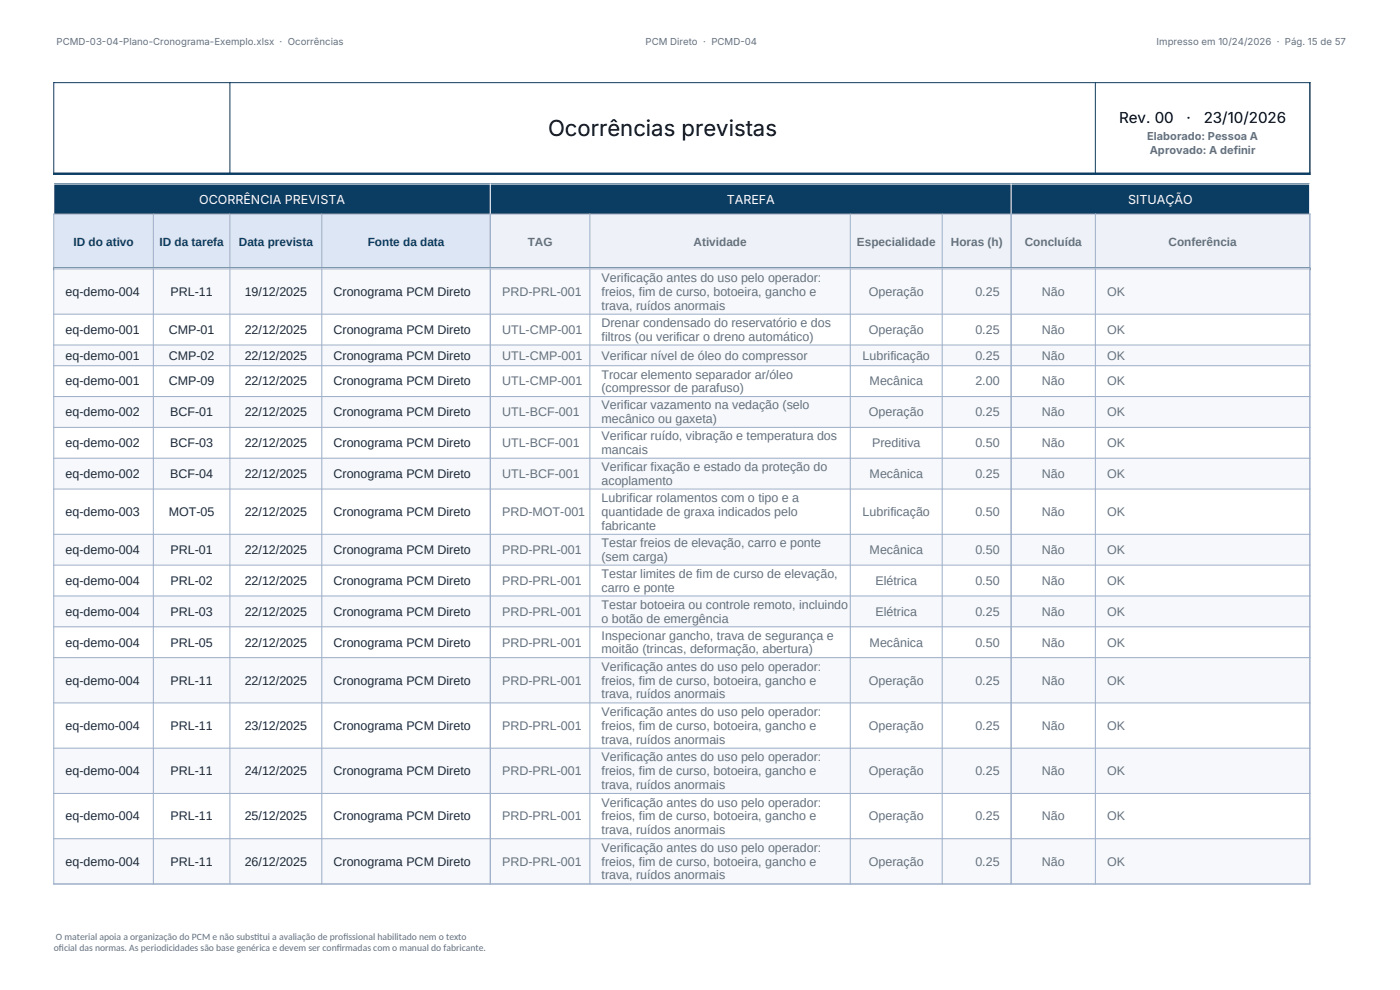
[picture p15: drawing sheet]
<svg xmlns="http://www.w3.org/2000/svg" width="297mm" height="210mm" viewBox="0 0 297 210" stroke-linecap="round" stroke-linejoin="round" font-family="sans-serif">
<defs><g id="words">
<text font-size="4.7" x="116.3" y="28.9">Ocorrências previstas</text>
<g font-size="3.2">
<text x="237.4" y="26.1">Rev. 00</text>
<text x="251.7" y="26.1">·</text>
<text x="255.4" y="26.1">23/10/2026</text>
</g>
<g font-size="2.6" fill="#fff">
<text x="42.3" y="43.2">OCORRÊNCIA PREVISTA</text>
<text x="154.2" y="43.2">TAREFA</text>
<text x="239.3" y="43.2">SITUAÇÃO</text>
</g>
<g font-size="2.6" fill="#64717d">
<text x="127.6" y="59.8">Verificação antes do uso pelo operador:</text>
<text x="106.5" y="62.8">PRD-PRL-001</text>
<text x="127.6" y="62.8">freios, fim de curso, botoeira, gancho e</text>
<text x="127.6" y="65.7">trava, ruídos anormais</text>
<text x="184.3" y="62.8">Operação</text>
<text x="206.9" y="62.8">0.25</text>
<text x="221" y="62.8">Não</text>
<text x="234.9" y="62.8">OK</text>
<text x="106.5" y="70.8">UTL-CMP-001</text>
<text x="127.6" y="69.4">Drenar condensado do reservatório e dos</text>
<text x="184.3" y="70.8">Operação</text>
<text x="206.9" y="70.8">0.25</text>
<text x="221" y="70.8">Não</text>
<text x="234.9" y="70.8">OK</text>
<text x="106.5" y="76.3">UTL-CMP-001</text>
<text x="127.6" y="76.3">Verificar nível de óleo do compressor</text>
<text x="127.6" y="72.3">filtros (ou verificar o dreno automático)</text>
<text x="183" y="76.3">Lubrificação</text>
<text x="206.9" y="76.3">0.25</text>
<text x="221" y="76.3">Não</text>
<text x="234.9" y="76.3">OK</text>
<text x="106.5" y="81.8">UTL-CMP-001</text>
<text x="127.6" y="80.3">Trocar elemento separador ar/óleo</text>
<text x="127.6" y="83.2">(compressor de parafuso)</text>
<text x="184.5" y="81.8">Mecânica</text>
<text x="206.9" y="81.8">2.00</text>
<text x="221" y="81.8">Não</text>
<text x="234.9" y="81.8">OK</text>
<text x="106.5" y="88.3">UTL-BCF-001</text>
<text x="127.6" y="86.8">Verificar vazamento na vedação (selo</text>
<text x="127.6" y="89.8">mecânico ou gaxeta)</text>
<text x="184.3" y="88.3">Operação</text>
<text x="206.9" y="88.3">0.25</text>
<text x="221" y="88.3">Não</text>
<text x="234.9" y="88.3">OK</text>
<text x="106.5" y="94.9">UTL-BCF-001</text>
<text x="127.6" y="93.4">Verificar ruído, vibração e temperatura dos</text>
<text x="185" y="94.9">Preditiva</text>
<text x="206.9" y="94.9">0.50</text>
<text x="221" y="94.9">Não</text>
<text x="234.9" y="94.9">OK</text>
<text x="106.5" y="101.4">UTL-BCF-001</text>
<text x="127.6" y="96.3">mancais</text>
<text x="127.6" y="99.9">Verificar fixação e estado da proteção do</text>
<text x="184.5" y="101.4">Mecânica</text>
<text x="206.9" y="101.4">0.25</text>
<text x="221" y="101.4">Não</text>
<text x="234.9" y="101.4">OK</text>
<text x="127.6" y="102.9">acoplamento</text>
<text x="127.6" y="106.5">Lubrificar rolamentos com o tipo e a</text>
<text x="106.5" y="109.5">PRD-MOT-001</text>
<text x="127.6" y="109.5">quantidade de graxa indicados pelo</text>
<text x="127.6" y="112.4">fabricante</text>
<text x="183" y="109.5">Lubrificação</text>
<text x="206.9" y="109.5">0.50</text>
<text x="221" y="109.5">Não</text>
<text x="234.9" y="109.5">OK</text>
<text x="106.5" y="117.5">PRD-PRL-001</text>
<text x="127.6" y="116.1">Testar freios de elevação, carro e ponte</text>
<text x="127.6" y="119">(sem carga)</text>
<text x="184.5" y="117.5">Mecânica</text>
<text x="206.9" y="117.5">0.50</text>
<text x="221" y="117.5">Não</text>
<text x="234.9" y="117.5">OK</text>
<text x="106.5" y="124.1">PRD-PRL-001</text>
<text x="127.6" y="122.6">Testar limites de fim de curso de elevação,</text>
<text x="127.6" y="125.5">carro e ponte</text>
<text x="185.7" y="124.1">Elétrica</text>
<text x="206.9" y="124.1">0.50</text>
<text x="221" y="124.1">Não</text>
<text x="234.9" y="124.1">OK</text>
<text x="106.5" y="130.6">PRD-PRL-001</text>
<text x="127.6" y="129.1">Testar botoeira ou controle remoto, incluindo</text>
<text x="185.7" y="130.6">Elétrica</text>
<text x="206.9" y="130.6">0.25</text>
<text x="221" y="130.6">Não</text>
<text x="234.9" y="130.6">OK</text>
<text x="106.5" y="137.2">PRD-PRL-001</text>
<text x="127.6" y="132.1">o botão de emergência</text>
<text x="127.6" y="135.7">Inspecionar gancho, trava de segurança e</text>
<text x="184.5" y="137.2">Mecânica</text>
<text x="206.9" y="137.2">0.50</text>
<text x="221" y="137.2">Não</text>
<text x="234.9" y="137.2">OK</text>
<text x="127.6" y="138.6">moitão (trincas, deformação, abertura)</text>
<text x="127.6" y="142.3">Verificação antes do uso pelo operador:</text>
<text x="106.5" y="145.2">PRD-PRL-001</text>
<text x="127.6" y="145.2">freios, fim de curso, botoeira, gancho e</text>
<text x="127.6" y="148.2">trava, ruídos anormais</text>
<text x="184.3" y="145.2">Operação</text>
<text x="206.9" y="145.2">0.25</text>
<text x="221" y="145.2">Não</text>
<text x="234.9" y="145.2">OK</text>
<text x="106.5" y="154.8">PRD-PRL-001</text>
<text x="127.6" y="151.9">Verificação antes do uso pelo operador:</text>
<text x="127.6" y="154.8">freios, fim de curso, botoeira, gancho e</text>
<text x="184.3" y="154.8">Operação</text>
<text x="206.9" y="154.8">0.25</text>
<text x="221" y="154.8">Não</text>
<text x="234.9" y="154.8">OK</text>
<text x="127.6" y="157.8">trava, ruídos anormais</text>
<text x="127.6" y="161.5">Verificação antes do uso pelo operador:</text>
<text x="106.5" y="164.4">PRD-PRL-001</text>
<text x="127.6" y="164.4">freios, fim de curso, botoeira, gancho e</text>
<text x="127.6" y="167.4">trava, ruídos anormais</text>
<text x="184.3" y="164.4">Operação</text>
<text x="206.9" y="164.4">0.25</text>
<text x="221" y="164.4">Não</text>
<text x="234.9" y="164.4">OK</text>
<text x="127.6" y="171.1">Verificação antes do uso pelo operador:</text>
<text x="106.5" y="174">PRD-PRL-001</text>
<text x="127.6" y="174">freios, fim de curso, botoeira, gancho e</text>
<text x="127.6" y="177">trava, ruídos anormais</text>
<text x="184.3" y="174">Operação</text>
<text x="206.9" y="174">0.25</text>
<text x="221" y="174">Não</text>
<text x="234.9" y="174">OK</text>
<text x="106.5" y="183.6">PRD-PRL-001</text>
<text x="127.6" y="180.7">Verificação antes do uso pelo operador:</text>
<text x="127.6" y="183.6">freios, fim de curso, botoeira, gancho e</text>
<text x="184.3" y="183.6">Operação</text>
<text x="206.9" y="183.6">0.25</text>
<text x="221" y="183.6">Não</text>
<text x="234.9" y="183.6">OK</text>
<text x="127.6" y="186.6">trava, ruídos anormais</text>
</g>
<g font-size="2.6" fill="#1f2937">
<text x="13.9" y="62.8">eq-demo-004</text>
<text x="36.2" y="62.8">PRL-11</text>
<text x="51.9" y="62.8">19/12/2025</text>
<text x="70.8" y="62.8">Cronograma PCM Direto</text>
<text x="13.9" y="70.8">eq-demo-001</text>
<text x="35.8" y="70.8">CMP-01</text>
<text x="51.9" y="70.8">22/12/2025</text>
<text x="70.8" y="70.8">Cronograma PCM Direto</text>
<text x="13.9" y="76.3">eq-demo-001</text>
<text x="35.8" y="76.3">CMP-02</text>
<text x="51.9" y="76.3">22/12/2025</text>
<text x="70.8" y="76.3">Cronograma PCM Direto</text>
<text x="13.9" y="81.8">eq-demo-001</text>
<text x="35.8" y="81.8">CMP-09</text>
<text x="51.9" y="81.8">22/12/2025</text>
<text x="70.8" y="81.8">Cronograma PCM Direto</text>
<text x="13.9" y="88.3">eq-demo-002</text>
<text x="36.1" y="88.3">BCF-01</text>
<text x="51.9" y="88.3">22/12/2025</text>
<text x="70.8" y="88.3">Cronograma PCM Direto</text>
<text x="13.9" y="94.9">eq-demo-002</text>
<text x="36.1" y="94.9">BCF-03</text>
<text x="51.9" y="94.9">22/12/2025</text>
<text x="70.8" y="94.9">Cronograma PCM Direto</text>
<text x="13.9" y="101.4">eq-demo-002</text>
<text x="36.1" y="101.4">BCF-04</text>
<text x="51.9" y="101.4">22/12/2025</text>
<text x="70.8" y="101.4">Cronograma PCM Direto</text>
<text x="13.9" y="109.5">eq-demo-003</text>
<text x="35.8" y="109.5">MOT-05</text>
<text x="51.9" y="109.5">22/12/2025</text>
<text x="70.8" y="109.5">Cronograma PCM Direto</text>
<text x="13.9" y="117.5">eq-demo-004</text>
<text x="36.2" y="117.5">PRL-01</text>
<text x="51.9" y="117.5">22/12/2025</text>
<text x="70.8" y="117.5">Cronograma PCM Direto</text>
<text x="13.9" y="124.1">eq-demo-004</text>
<text x="36.2" y="124.1">PRL-02</text>
<text x="51.9" y="124.1">22/12/2025</text>
<text x="70.8" y="124.1">Cronograma PCM Direto</text>
<text x="13.9" y="130.6">eq-demo-004</text>
<text x="36.2" y="130.6">PRL-03</text>
<text x="51.9" y="130.6">22/12/2025</text>
<text x="70.8" y="130.6">Cronograma PCM Direto</text>
<text x="13.9" y="137.2">eq-demo-004</text>
<text x="36.2" y="137.2">PRL-05</text>
<text x="51.9" y="137.2">22/12/2025</text>
<text x="70.8" y="137.2">Cronograma PCM Direto</text>
<text x="13.9" y="145.2">eq-demo-004</text>
<text x="36.2" y="145.2">PRL-11</text>
<text x="51.9" y="145.2">22/12/2025</text>
<text x="70.8" y="145.2">Cronograma PCM Direto</text>
<text x="13.9" y="154.8">eq-demo-004</text>
<text x="36.2" y="154.8">PRL-11</text>
<text x="51.9" y="154.8">23/12/2025</text>
<text x="70.8" y="154.8">Cronograma PCM Direto</text>
<text x="13.9" y="164.4">eq-demo-004</text>
<text x="36.2" y="164.4">PRL-11</text>
<text x="51.9" y="164.4">24/12/2025</text>
<text x="70.8" y="164.4">Cronograma PCM Direto</text>
<text x="13.9" y="174">eq-demo-004</text>
<text x="36.2" y="174">PRL-11</text>
<text x="51.9" y="174">25/12/2025</text>
<text x="70.8" y="174">Cronograma PCM Direto</text>
<text x="13.9" y="183.6">eq-demo-004</text>
<text x="36.2" y="183.6">PRL-11</text>
<text x="51.9" y="183.6">26/12/2025</text>
<text x="70.8" y="183.6">Cronograma PCM Direto</text>
</g>
<g font-size="2.5" fill="#0b3d63">
<text x="15.6" y="52.1">ID do ativo</text>
<text x="33.8" y="52.1">ID da tarefa</text>
<text x="50.7" y="52.1">Data prevista</text>
<text x="78" y="52.1">Fonte da data</text>
</g>
<g font-size="2.5" fill="#64717d">
<text x="112" y="52.1">TAG</text>
<text x="147.1" y="52.1">Atividade</text>
<text x="181.8" y="52.1">Especialidade</text>
<text x="201.7" y="52.1">Horas (h)</text>
<text x="217.4" y="52.1">Concluída</text>
<text x="247.9" y="52.1">Conferência</text>
</g>
<g font-size="2.3" fill="#64717d">
<text x="243.4" y="29.8">Elaborado: Pessoa A</text>
<text x="243.9" y="32.6">Aprovado: A definir</text>
</g>
<g font-size="2" fill="#64717d">
<text x="12" y="9.6">PCMD-03-04-Plano-Cronograma-Exemplo.xlsx · Ocorrências</text>
<text x="136.9" y="9.6">PCM Direto · PCMD-04</text>
<text x="245.4" y="9.6">Impresso em 10/24/2026 · Pág. 15 de 57</text>
<text x="11.4" y="201.8">of</text>
<text x="11.9" y="199.3">O material apoia a organização do PCM e não subst</text>
<text x="12.5" y="201.8">icial das normas. As periodicidades são base genérica e devem ser conf</text>
<text x="53.9" y="199.3">itui a avaliação de prof</text>
<text x="71.4" y="201.8">irmadas com o manual do fabricante.</text>
<text x="72.8" y="199.3">issional habilitado nem o texto</text>
</g>
</g></defs>
<path d="M11.4 39h266.5v6.4h-266.5z" fill-rule="evenodd" fill="#0b3d63"/>
<path d="M11.4 45.4h92.6v11.6h-92.6z" fill-rule="evenodd" fill="#dce6f5"/>
<path d="M104 45.4h173.9v11.6h-173.9z" fill-rule="evenodd" fill="#eef2f8"/>
<path d="M11.3 17.5h266.7M11.4 17.4v19.7M48.8 17.4v19.7M232.4 17.4v19.7M277.9 17.4v19.7" fill="none" stroke="#0b3d63" stroke-width=".22"/>
<path d="M11.3 36.9h266.7M11.3 57h266.7" fill="none" stroke="#0b3d63" stroke-width=".51"/>
<path d="M11.3 39h266.7M11.4 38.9v6.6M104 38.9v6.6M214.5 38.9v6.6M277.9 38.9v6.6" fill="none" stroke="#fff" stroke-width=".22"/>
<path d="M11.3 45.4h266.7M11.4 45.3v12M32.5 45.3v12M48.8 45.3v12M68.3 45.3v12M104 45.3v12M125.1 45.3v12M180.4 45.3v12M199.9 45.3v12M214.5 45.3v12M232.4 45.3v12M277.9 45.3v12" fill="none" stroke="#9fb0c9" stroke-width=".22"/>
<g fill="#f6f8fc">
<path d="M11.4 57h266.5v9.6h-266.5z" fill-rule="evenodd"/>
<path d="M11.4 73.2h266.5v4.4h-266.5z" fill-rule="evenodd"/>
<path d="M11.4 84.1h266.5v6.5h-266.5z" fill-rule="evenodd"/>
<path d="M11.4 97.2h266.5v6.5h-266.5z" fill-rule="evenodd"/>
<path d="M11.4 113.3h266.5v6.6h-266.5z" fill-rule="evenodd"/>
<path d="M11.4 126.4h266.5v6.5h-266.5z" fill-rule="evenodd"/>
<path d="M11.4 139.5h266.5v9.6h-266.5z" fill-rule="evenodd"/>
<path d="M11.4 158.7h266.5v9.6h-266.5z" fill-rule="evenodd"/>
<path d="M11.4 177.9h266.5v9.6h-266.5z" fill-rule="evenodd"/>
</g>
<g fill="none" stroke="#9fb0c9" stroke-width=".22">
<path d="M11.3 57h266.7M11.4 56.9v130.7M32.5 56.9v130.7M48.8 56.9v130.7M68.3 56.9v130.7M104 56.9v130.7M125.1 56.9v130.7M180.4 56.9v130.7M199.9 56.9v130.7M214.5 56.9v130.7M232.4 56.9v130.7M277.9 56.9v130.7"/>
<path d="M11.3 66.6h266.7M11.3 73.2h266.7M11.3 77.6h266.7M11.3 84.1h266.7M11.3 90.7h266.7M11.3 97.2h266.7M11.3 103.7h266.7M11.3 113.3h266.7M11.3 119.9h266.7M11.3 126.4h266.7M11.3 133h266.7M11.3 139.5h266.7"/>
<path d="M11.3 149.1h266.7M11.3 158.7h266.7M11.3 168.3h266.7M11.3 177.9h266.7M11.3 187.5h266.7"/>
</g>
<use href="#words"/>
</svg>
